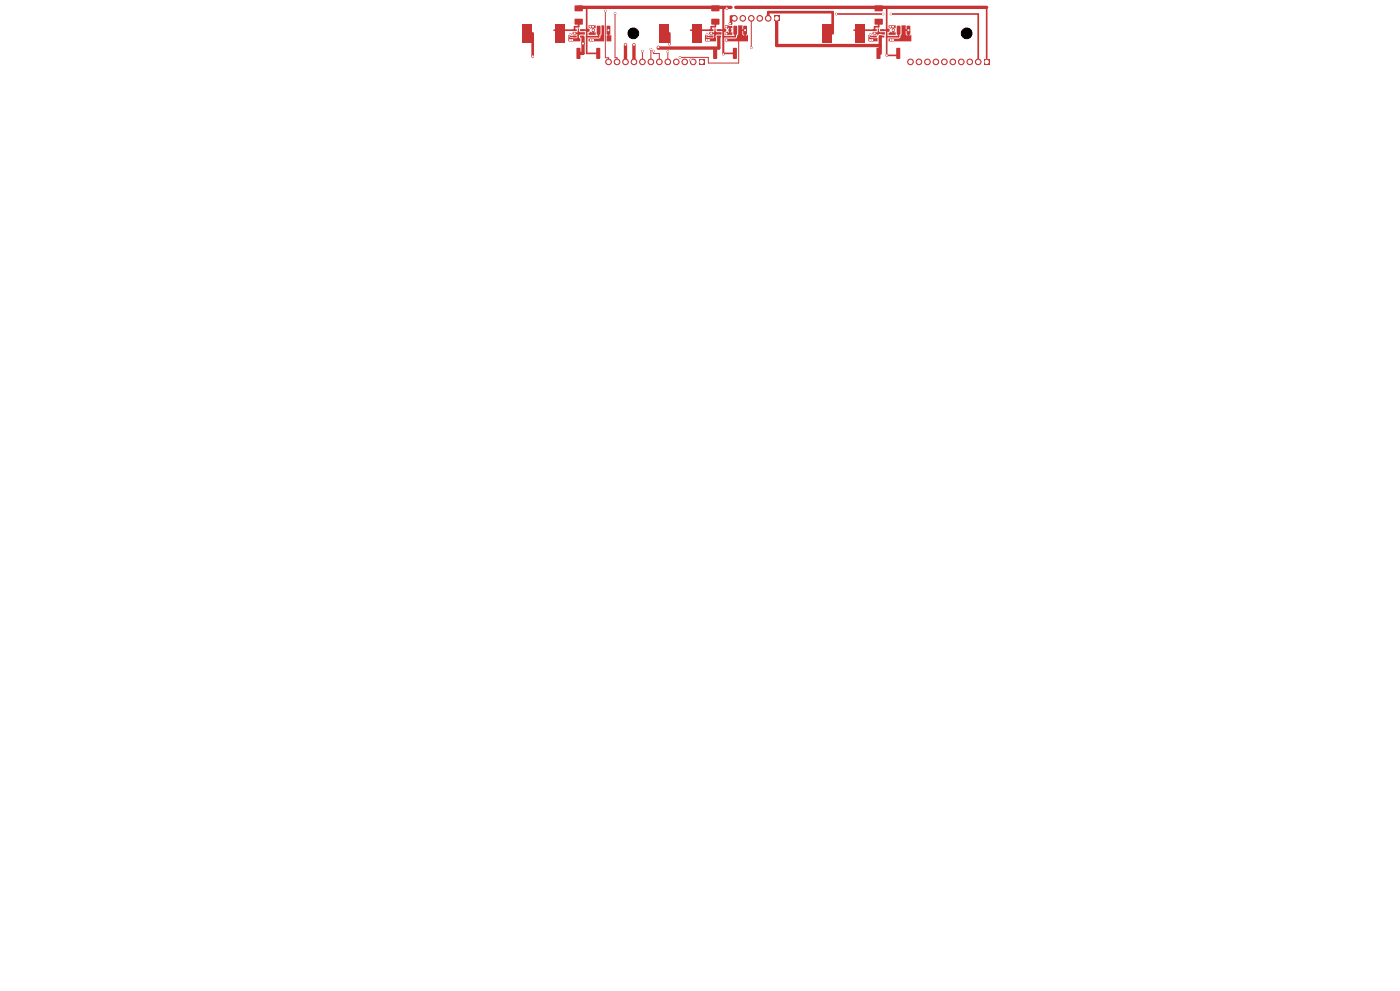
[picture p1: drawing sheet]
<svg xmlns="http://www.w3.org/2000/svg" width="420mm" height="297mm" viewBox="0 0 420 297" stroke-linecap="round" stroke-linejoin="round" font-family="sans-serif">
<g fill="#c83434">
<path d="M166.5 7.3h2.9v5.4h-2.9z"/>
<path d="M156.6 7.3h2.9v5.4h-2.9z"/>
<path d="M214 14.4l1.1 .1-.1 3.2-1.1-.2z"/>
<path d="M219.9 14.4l1.2 .1-.2 3.2-1-.2z"/>
<path d="M261.7 8.8h1.2l.1 .5h-1.2z"/>
<path d="M261.7 9.7h1.2l.1 .5-1.2 .1z"/>
<path d="M261.7 10.7h1.2l.1 .5h-1.2z"/>
<path d="M264 10.7h1.2l.1 .5h-1.2z"/>
<path d="M264 8.8h1.2l.1 .5h-1.2z"/>
<path d="M218.6 8.6h.8v.9h-.8z"/>
<path d="M217 8.6h.8v.9h-.8z"/>
<path d="M182 7.8l1.1 .1-.2 2.5-.9-.2z"/>
<path d="M179.1 7.8l1 .1-.1 2.5-1-.2z"/>
<path d="M295.1 17.7h1.7v1.7h-1.7z"/>
</g>
<g fill="#c83434" stroke="#c83434" stroke-width=".3">
<circle cx="293.5" cy="18.6" r=".85"/>
<circle cx="290.9" cy="18.6" r=".85"/>
<circle cx="288.4" cy="18.6" r=".85"/>
<circle cx="285.8" cy="18.6" r=".85"/>
<circle cx="283.3" cy="18.6" r=".85"/>
<circle cx="280.8" cy="18.6" r=".85"/>
<circle cx="278.2" cy="18.6" r=".85"/>
<circle cx="275.7" cy="18.6" r=".85"/>
<circle cx="273.1" cy="18.6" r=".85"/>
</g>
<g fill="#c83434">
<path d="M256.5 7.3h2.9v5.4h-2.9z"/>
<path d="M246.6 7.3h2.9v5.4h-2.9z"/>
<path d="M209.6 17.7h1.8v1.7h-1.8z"/>
</g>
<g fill="#c83434" stroke="#c83434" stroke-width=".3">
<circle cx="208" cy="18.6" r=".85"/>
<circle cx="205.4" cy="18.6" r=".85"/>
<circle cx="202.9" cy="18.6" r=".85"/>
<circle cx="200.3" cy="18.6" r=".85"/>
<circle cx="197.8" cy="18.6" r=".85"/>
<circle cx="195.3" cy="18.6" r=".85"/>
<circle cx="192.7" cy="18.6" r=".85"/>
<circle cx="190.2" cy="18.6" r=".85"/>
<circle cx="187.6" cy="18.6" r=".85"/>
<circle cx="185.1" cy="18.6" r=".85"/>
<circle cx="182.6" cy="18.6" r=".85"/>
</g>
<g fill="#c83434">
<path d="M263 14.4l1.1 .1-.1 3.2-1.1-.2z"/>
<path d="M268.9 14.4l1.2 .1-.2 3.2-1-.2z"/>
<path d="M207.5 7.3h2.9v5.4h-2.9z"/>
<path d="M197.6 7.3h2.9v5.4h-2.9z"/>
<path d="M223 7.8l1.1 .1-.2 2.5-.9-.2z"/>
<path d="M220.1 7.8l1 .1-.1 2.5-1-.2z"/>
<path d="M213.4 1.7h2.4v1.6h-2.4z"/>
<path d="M213.4 5.7h2.4v1.6h-2.4z"/>
<path d="M272 7.8l1.1 .1-.2 2.5-.9-.2z"/>
<path d="M269.1 7.8l1 .1-.1 2.5-1-.2z"/>
<path d="M173 14.4l1.1 .1-.1 3.2-1.1-.2z"/>
<path d="M178.9 14.4l1.2 .1-.2 3.2-1-.2z"/>
<path d="M267.6 8.6h.8v.9h-.8z"/>
<path d="M266 8.6h.8v.9h-.8z"/>
<path d="M172.4 1.7h2.4v1.6h-2.4z"/>
<path d="M172.4 5.7h2.4v1.6h-2.4z"/>
<path d="M171.7 8.8h1.2l.1 .5h-1.2z"/>
<path d="M171.7 9.7h1.2l.1 .5-1.2 .1z"/>
<path d="M171.7 10.7h1.2l.1 .5h-1.2z"/>
<path d="M174 10.7h1.2l.1 .5h-1.2z"/>
<path d="M174 8.8h1.2l.1 .5h-1.2z"/>
<path d="M262.4 1.7h2.4v1.6h-2.4z"/>
<path d="M262.4 5.7h2.4v1.6h-2.4z"/>
<path d="M212.7 8.8h1.2l.1 .5h-1.2z"/>
<path d="M212.7 9.7h1.2l.1 .5-1.2 .1z"/>
<path d="M212.7 10.7h1.2l.1 .5h-1.2z"/>
<path d="M215 10.7h1.2l.1 .5h-1.2z"/>
<path d="M215 8.8h1.2l.1 .5h-1.2z"/>
<path d="M232.2 4.7h1.6v1.7h-1.6z"/>
</g>
<g fill="#c83434" stroke="#c83434" stroke-width=".3">
<circle cx="230.5" cy="5.5" r=".85"/>
<circle cx="227.9" cy="5.5" r=".85"/>
<circle cx="225.4" cy="5.5" r=".85"/>
<circle cx="222.8" cy="5.5" r=".85"/>
<circle cx="220.3" cy="5.5" r=".85"/>
</g>
<g fill="#c83434">
<path d="M177.6 8.6h.8v.9h-.8z"/>
<path d="M176 8.6h.8v.9h-.8z"/>
</g>
<g fill="#c83434" stroke="#c83434" stroke-width=".3">
<circle cx="159.8" cy="16.9" r=".25"/>
<circle cx="190.2" cy="13.4" r=".25"/>
<circle cx="197.5" cy="14.1" r=".25"/>
<circle cx="218" cy="2.5" r=".25"/>
<circle cx="217" cy="16.2" r=".25"/>
<circle cx="264.9" cy="4.2" r=".25"/>
<circle cx="267.3" cy="4.2" r=".25"/>
<circle cx="250.9" cy="4.2" r=".25"/>
<circle cx="207.2" cy="18" r=".25"/>
<circle cx="267.2" cy="12" r=".25"/>
<circle cx="223.5" cy="9.1" r=".25"/>
<circle cx="267.9" cy="12" r=".25"/>
<circle cx="171" cy="12" r=".25"/>
<circle cx="171.7" cy="12" r=".25"/>
<circle cx="261" cy="12" r=".25"/>
<circle cx="212.6" cy="12" r=".25"/>
<circle cx="261.6" cy="12" r=".25"/>
<circle cx="177.9" cy="12" r=".25"/>
<circle cx="177.1" cy="8" r=".25"/>
<circle cx="267.9" cy="8" r=".25"/>
<circle cx="267.1" cy="8" r=".25"/>
<circle cx="178" cy="9.1" r=".25"/>
<circle cx="268" cy="9" r=".25"/>
<circle cx="182.5" cy="9.1" r=".25"/>
<circle cx="272.5" cy="9.1" r=".25"/>
<circle cx="177.9" cy="8" r=".25"/>
<circle cx="204" cy="17.2" r=".25"/>
<circle cx="212" cy="12" r=".25"/>
<circle cx="172.4" cy="10" r=".25"/>
<circle cx="217.9" cy="8" r=".25"/>
<circle cx="217.9" cy="10.1" r=".25"/>
<circle cx="262.4" cy="10" r=".25"/>
<circle cx="177.2" cy="12" r=".25"/>
<circle cx="217.9" cy="12" r=".25"/>
<circle cx="213.4" cy="10" r=".25"/>
<circle cx="261.1" cy="10.3" r=".25"/>
<circle cx="200.3" cy="15.5" r=".25"/>
<circle cx="266" cy="16.6" r=".25"/>
<circle cx="192.7" cy="15.4" r=".25"/>
<circle cx="225.4" cy="14.3" r=".25"/>
<circle cx="212.1" cy="10.3" r=".25"/>
<circle cx="196" cy="15.4" r=".25"/>
<circle cx="171.1" cy="10.3" r=".25"/>
<circle cx="195.3" cy="14.8" r=".25"/>
<circle cx="187.6" cy="13.4" r=".25"/>
<circle cx="174.9" cy="13" r=".25"/>
<circle cx="184.5" cy="4" r=".25"/>
<circle cx="181.6" cy="3.3" r=".25"/>
<circle cx="200.8" cy="13.2" r=".25"/>
<circle cx="219" cy="7.1" r=".25"/>
</g>
<g fill="none" stroke="#c83434" stroke-width=".5">
<path d="M173.6 6.5v1.5h-1.2v1.1h-6.2M174.6 9.1h1.4M176 2.2v13.8h3.5M179.6 9v2h-3.6M207.2 18v.6h.8M214.6 6.5v1.5h-1.2v1.1h-6.2M215.6 9.1h1.4M217 16h3.5M217 2.2v14.1M218 2.5v.2M220.6 9v2h-3.6M250.9 4.2h14"/>
<path d="M263.6 6.5v1.5h-1.2v1.1h-6.2M264.6 9.1h1.4M266 2.2v14.4h3.5M267.3 4.2h26.2v14.4M269.6 9v2h-3.6M296 2.2v16.4"/>
</g>
<path d="M159.8 10v6.9M200.8 10v3.2M220.3 5h-1v2.1h-.3M230.5 5.5v-1.8h19.3v6.3" fill="none" stroke="#c83434" stroke-width=".8"/>
<path d="M173.6 2.2h45.7M174.9 11.3v4.7h-1.4M187.6 13.4v5.2M190.2 13.4v5.2M215.6 11.3v3.1h-18.1v-.2M220.7 2.2h75.3M233 5.5v8.2h31.1M264.1 11v5" fill="none" stroke="#c83434" stroke-width="1"/>
<path d="M171.1 10.4v.6h1.3M181.6 3.3v14h1v1.3M184.5 4v13.3h.6v1.3M192.7 15.3v3.3M195.3 14.8v3.8M196 15.3v.8h1.8v2.5M200.3 15.5v3.1M212.1 10.4v.6h1.3M221.6 12.1v6.8h-9.1v-1.7h-8.5M225.4 5.5v8.8M261.1 10.4v.6h1.3" fill="none" stroke="#c83434" stroke-width=".3"/>
<g fill="#c83434">
<path d="M260.5 10.5l.5 .8 .8 .2 1.4-.1v1h-2.7z"/>
<path d="M270.4 7.6h1.3v1.2h.7l.4 .3v1.6l.6-.2v1.9h-6.8v-.8l3.2-.1 .6-1.3h1.3l.1 .3 .5 .2v-1.4h-.6v.9h-1.3z"/>
<path d="M263.3 8.6h.4v.7l.2 .3 1.5 .1v.6h-.8a1.03 1.03 0 0 0-1.4 .3l.1-.4h-.9v-.3l.9-.1z"/>
<path d="M266.6 7.6h2.1v.8l-.5-.1v1.5l.5-.1v.7h-2.1v-.5l.6-.4 .5 .3v-1.5l-.5 .3-.6-.4z"/>
<path d="M170.5 10.5l.5 .8 2.1 .1 .2-1.2h-.9v-.3l.9-.1 .1-1.3 .3 .1v.7l.2 .3 1.5 .1v.7h-1.4l-.3 .2v.7l.4 .3-.1 .8h-3.5z"/>
<path d="M180.4 7.6l.8 .1v4.7h-4.6v-.8l3-.1 .4-.2 .5-1.1z"/>
<path d="M182.3 9.1h.5v1.6l.6-.2-.1 1.9-1.3-.1v-1.6h.3z"/>
<path d="M176.6 7.6h2.1v.8l-.5-.1v1.5l.5-.1v.7h-2.1v-.5l.6-.4 .5 .3v-1.5l-.5 .3-.6-.4z"/>
<path d="M211.5 10.5l.5 .8 2.1 .1 .2-1.2h-.9v-.3l.9-.1 .1-1.3 .3 .1v.7l.2 .3 1.5 .1v.7h-1.4l-.3 .2v1.8h-3.2z"/>
<path d="M221.4 7.6h1.3v1.2h.7l.4 .3v1.6l.6-.2v1.9h-6.8v-.8l3.2-.1 .6-1.3h1.3l.1 .3 .5 .2v-1.4h-.6v.9h-1.3z"/>
<path d="M217.6 7.6l2.1 .2v.6l-.5-.1v1.5l.5-.1v.7h-2.1v-.5l.6-.4 .5 .3v-1.5l-.5 .3-.6-.4z"/>
</g>
<g fill="#fff" stroke="#fff" stroke-width=".3">
<circle cx="159.8" cy="16.9" r=".15"/>
<circle cx="190.2" cy="13.4" r=".15"/>
<circle cx="197.5" cy="14.2" r=".15"/>
<circle cx="218" cy="2.5" r=".15"/>
<circle cx="217" cy="16.3" r=".15"/>
<circle cx="264.9" cy="4.2" r=".15"/>
<circle cx="267.3" cy="4.2" r=".15"/>
<circle cx="250.9" cy="4.2" r=".15"/>
<circle cx="207.2" cy="18" r=".15"/>
<circle cx="267.2" cy="12" r=".15"/>
<circle cx="223.5" cy="9.1" r=".15"/>
<circle cx="267.9" cy="12" r=".15"/>
<circle cx="171" cy="12" r=".15"/>
<circle cx="171.7" cy="12" r=".15"/>
<circle cx="261" cy="12" r=".15"/>
<circle cx="212.7" cy="12" r=".15"/>
<circle cx="261.7" cy="12" r=".15"/>
<circle cx="177.9" cy="12" r=".15"/>
<circle cx="177.1" cy="8" r=".15"/>
<circle cx="267.9" cy="8" r=".15"/>
<circle cx="267.1" cy="8" r=".15"/>
<circle cx="178" cy="9.1" r=".15"/>
<circle cx="268" cy="9.1" r=".15"/>
<circle cx="182.5" cy="9.1" r=".15"/>
<circle cx="272.5" cy="9.1" r=".15"/>
<circle cx="177.9" cy="8" r=".15"/>
<circle cx="204" cy="17.2" r=".15"/>
<circle cx="212" cy="12" r=".15"/>
<circle cx="172.4" cy="10" r=".15"/>
<circle cx="217.9" cy="8" r=".15"/>
<circle cx="217.9" cy="10.1" r=".15"/>
<circle cx="262.4" cy="10" r=".15"/>
<circle cx="177.2" cy="12" r=".15"/>
<circle cx="217.9" cy="12" r=".15"/>
<circle cx="213.4" cy="10" r=".15"/>
<circle cx="261.1" cy="10.4" r=".15"/>
<circle cx="200.3" cy="15.5" r=".15"/>
<circle cx="266" cy="16.6" r=".15"/>
<circle cx="192.7" cy="15.3" r=".15"/>
<circle cx="225.4" cy="14.3" r=".15"/>
<circle cx="212.1" cy="10.4" r=".15"/>
<circle cx="196" cy="15.3" r=".15"/>
<circle cx="171.1" cy="10.4" r=".15"/>
<circle cx="195.3" cy="14.7" r=".15"/>
<circle cx="187.6" cy="13.4" r=".15"/>
<circle cx="174.9" cy="13.1" r=".15"/>
<circle cx="184.5" cy="4" r=".15"/>
<circle cx="181.6" cy="3.3" r=".15"/>
<circle cx="200.8" cy="13.2" r=".15"/>
<circle cx="219" cy="7.1" r=".15"/>
<circle cx="296" cy="18.5" r=".5"/>
<circle cx="293.5" cy="18.5" r=".5"/>
<circle cx="290.9" cy="18.5" r=".5"/>
<circle cx="288.4" cy="18.5" r=".5"/>
<circle cx="285.8" cy="18.5" r=".5"/>
<circle cx="283.3" cy="18.5" r=".5"/>
<circle cx="280.8" cy="18.5" r=".5"/>
<circle cx="278.2" cy="18.5" r=".5"/>
<circle cx="275.7" cy="18.5" r=".5"/>
<circle cx="273.1" cy="18.5" r=".5"/>
<circle cx="210.5" cy="18.5" r=".5"/>
<circle cx="208" cy="18.5" r=".5"/>
<circle cx="205.4" cy="18.5" r=".5"/>
<circle cx="202.9" cy="18.5" r=".5"/>
<circle cx="200.3" cy="18.5" r=".5"/>
<circle cx="197.8" cy="18.5" r=".5"/>
<circle cx="195.3" cy="18.5" r=".5"/>
<circle cx="192.7" cy="18.5" r=".5"/>
<circle cx="190.2" cy="18.5" r=".5"/>
<circle cx="187.6" cy="18.5" r=".5"/>
<circle cx="185.1" cy="18.5" r=".5"/>
<circle cx="182.6" cy="18.5" r=".5"/>
<circle cx="233" cy="5.5" r=".5"/>
<circle cx="230.5" cy="5.5" r=".5"/>
<circle cx="227.9" cy="5.5" r=".5"/>
<circle cx="225.4" cy="5.5" r=".5"/>
<circle cx="222.8" cy="5.5" r=".5"/>
<circle cx="220.3" cy="5.5" r=".5"/>
</g>
<g fill="#000" stroke="#000" stroke-width=".3">
<circle cx="190" cy="10" r="1.6"/>
<circle cx="290" cy="10" r="1.6"/>
</g>
</svg>
